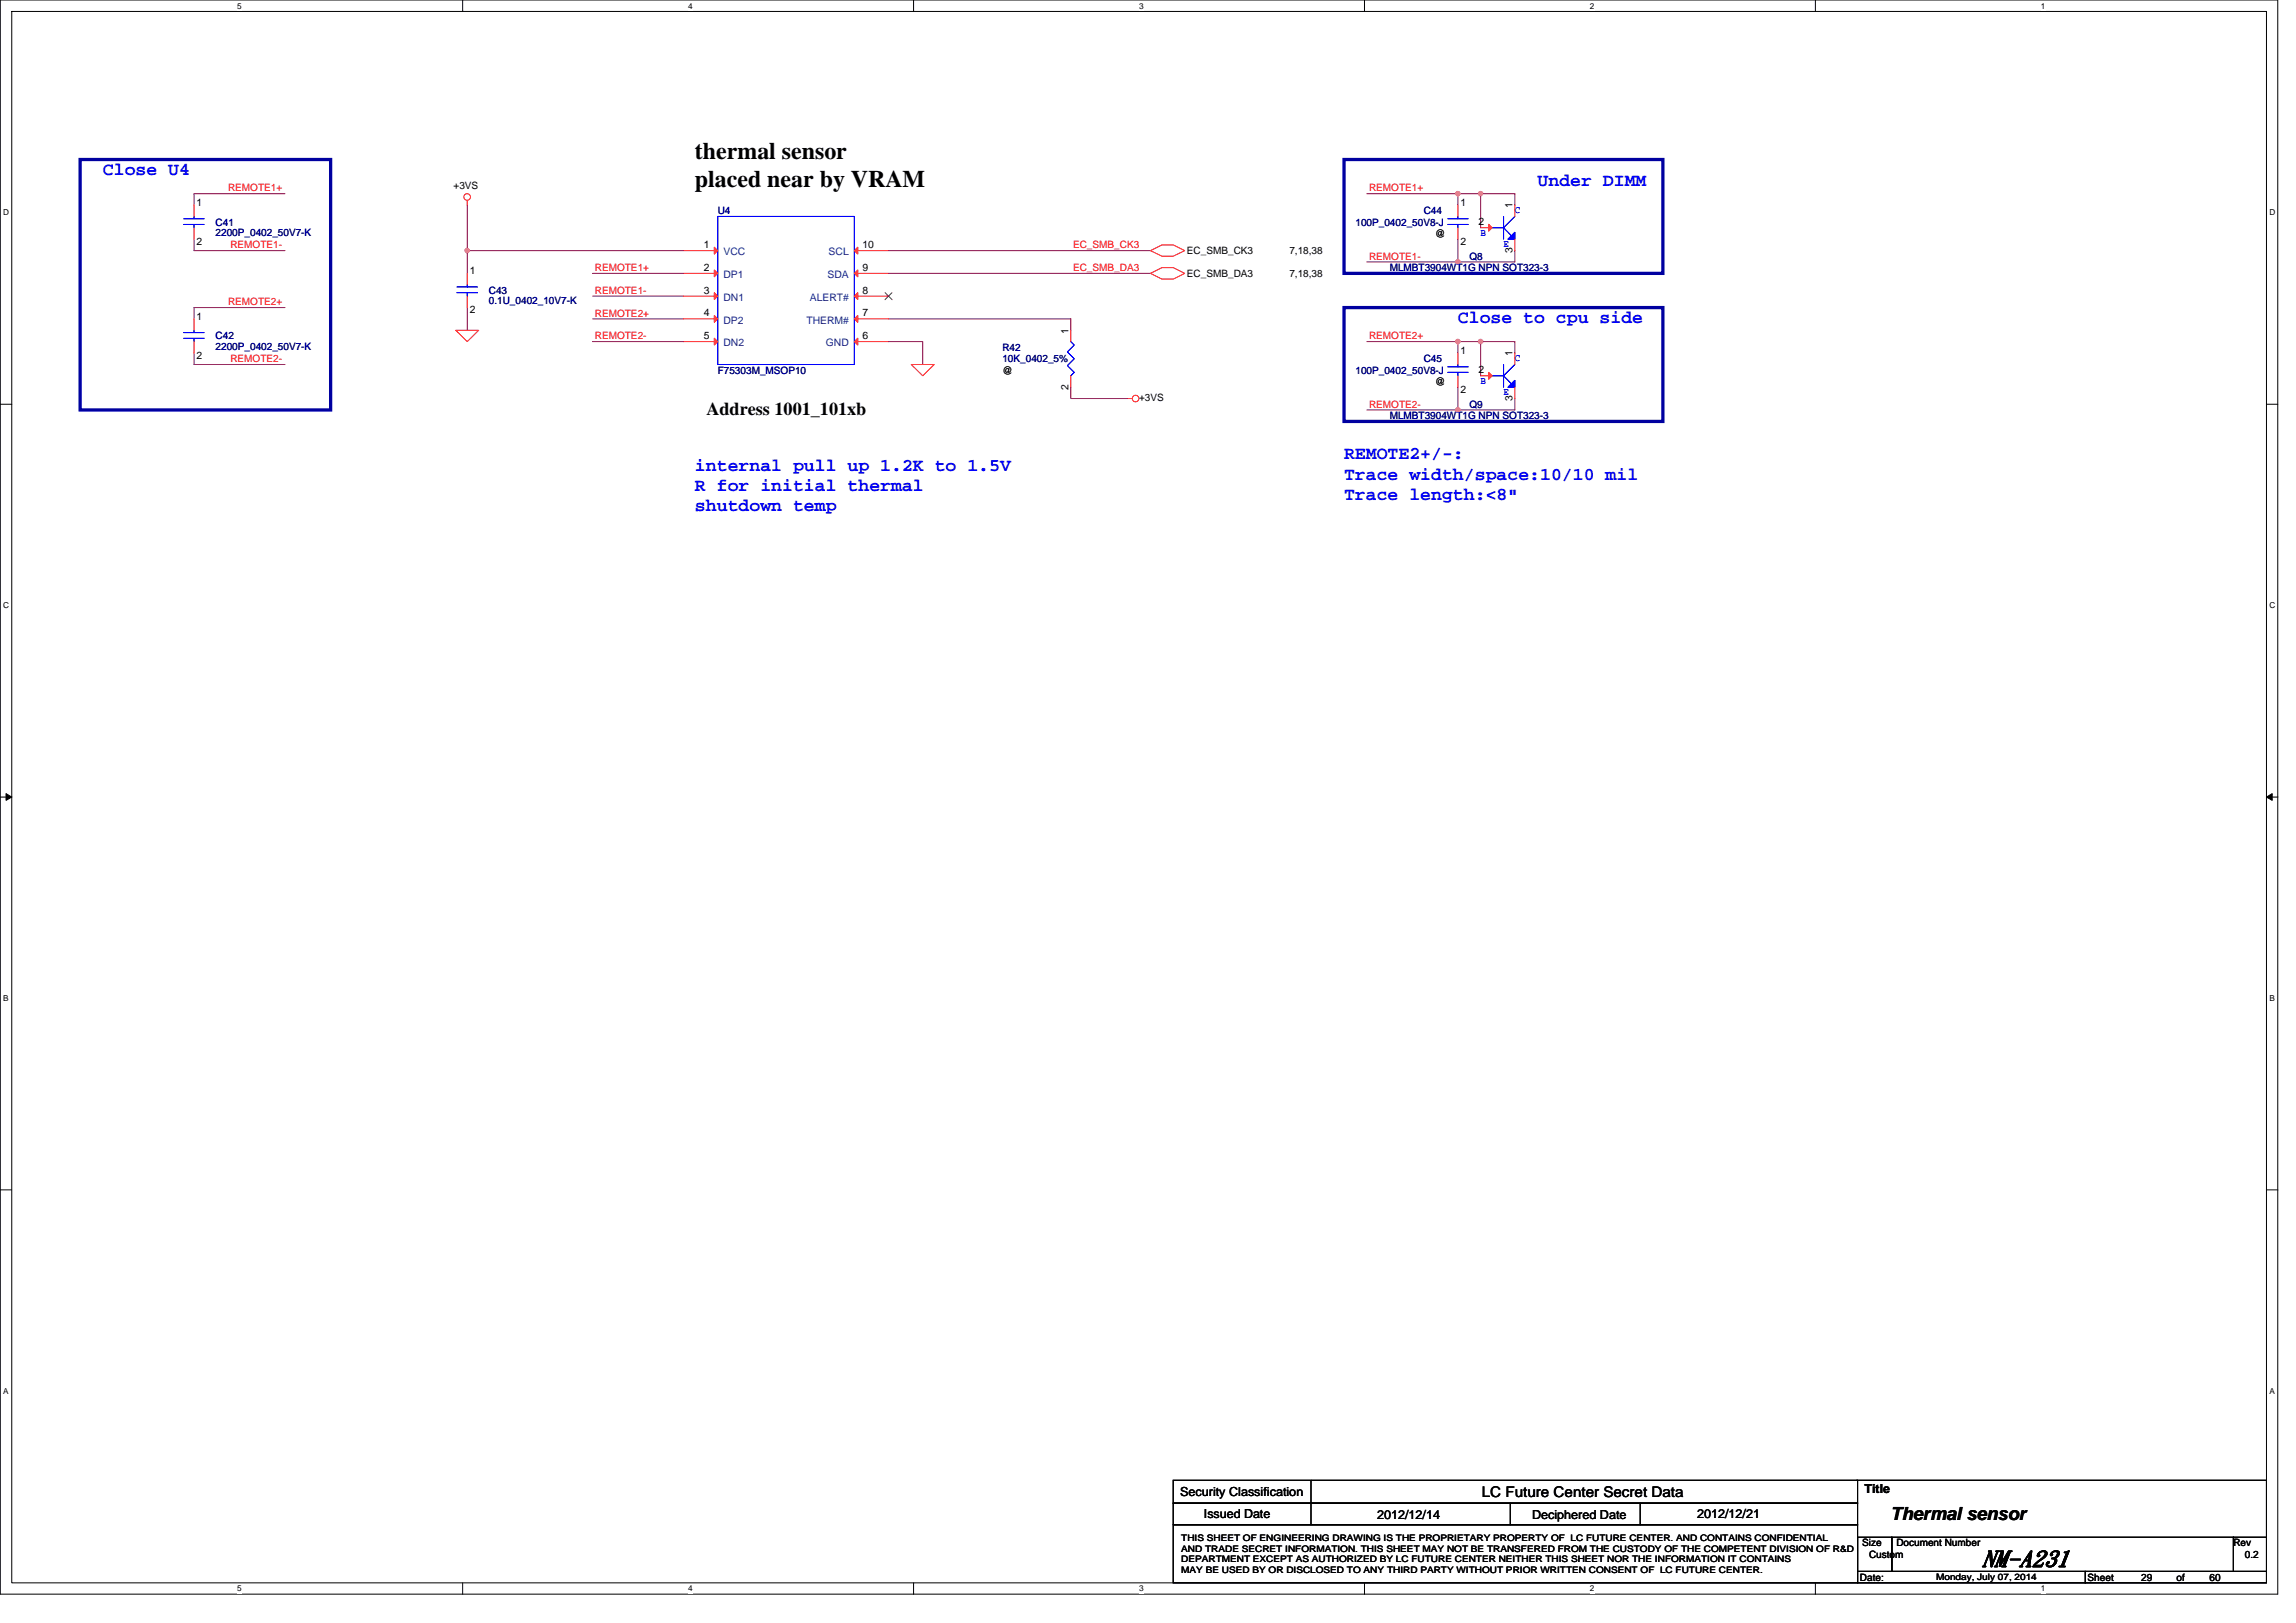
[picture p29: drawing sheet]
<svg xmlns="http://www.w3.org/2000/svg" width="297mm" height="210mm" viewBox="0 0 297 210" stroke-linecap="round" stroke-linejoin="round" font-family="sans-serif">
<defs><g id="words">
<g font-size="3.1">
<text x="89.9" y="20.5">thermal sensor</text>
<text x="89.9" y="24.1">placed near by VRAM</text>
</g>
<text font-size="3" x="256.4" y="202.6">NM-A231</text>
<g font-size="2.3" fill="#00f">
<text x="13.3" y="22.6">Close U4</text>
<text x="198.9" y="24">Under DIMM</text>
<text x="188.6" y="41.7">Close to cpu side</text>
<text x="173.9" y="59.4">REMOTE2+/-:</text>
<text x="89.9" y="60.9">internal pull up 1.2K to 1.5V</text>
<text x="89.9" y="63.5">R for initial thermal</text>
<text x="173.9" y="62.1">Trace width/space:10/10 mil</text>
<text x="173.9" y="64.7">Trace length:&lt;8&quot;</text>
<text x="89.9" y="66.2">shutdown temp</text>
</g>
<g font-size="2.3">
<text x="91.4" y="53.7">Address 1001_101xb</text>
<text x="244.6" y="196.6">Thermal sensor</text>
</g>
<text font-size="1.9" x="191.7" y="193.7">LC Future Center Secret Data</text>
<g font-size="1.6">
<text x="152.7" y="193.5">Security Classification</text>
<text x="155.8" y="196.3">Issued Date</text>
<text x="178.2" y="196.5">2012/12/14</text>
<text x="198.2" y="196.5">Deciphered Date</text>
<text x="219.6" y="196.3">2012/12/21</text>
<text x="241.2" y="193.1">Title</text>
</g>
<g font-size="1.3">
<text x="25.4" y="26.7">1</text>
<text x="58.7" y="24.5">+3VS</text>
<text x="188.9" y="26.7">1</text>
<text x="191.3" y="29.1">2</text>
<text x="195.7" y="27" transform="rotate(-90 195.7 27)">1</text>
<text x="25.4" y="31.7">2</text>
<text x="60.8" y="35.5">1</text>
<text x="91.1" y="32.1">1</text>
<text x="91.1" y="35.1">2</text>
<text x="111.6" y="35.1">9</text>
<text x="111.6" y="32.1">10</text>
<text x="153.6" y="32.9">EC_SMB_CK3</text>
<text x="153.6" y="35.8">EC_SMB_DA3</text>
<text x="166.8" y="32.9">7,18,38</text>
<text x="166.8" y="35.8">7,18,38</text>
<text x="185.7" y="30.6">@</text>
<text x="188.9" y="31.7">2</text>
<text x="195.7" y="32.7" transform="rotate(-90 195.7 32.7)">3</text>
<text x="25.4" y="41.4">1</text>
<text x="60.8" y="40.6">2</text>
<text x="91.1" y="38">3</text>
<text x="91.1" y="40.9">4</text>
<text x="111.6" y="40.9">7</text>
<text x="111.6" y="38">8</text>
<text x="25.4" y="46.4">2</text>
<text x="91.1" y="43.9">5</text>
<text x="111.6" y="43.9">6</text>
<text x="138.2" y="43.2" transform="rotate(-90 138.2 43.2)">1</text>
<text x="188.9" y="45.8">1</text>
<text x="195.7" y="46.1" transform="rotate(-90 195.7 46.1)">1</text>
<text x="129.7" y="48.3">@</text>
<text x="138.2" y="50.4" transform="rotate(-90 138.2 50.4)">2</text>
<text x="147.4" y="51.9">+3VS</text>
<text x="185.7" y="49.8">@</text>
<text x="188.9" y="50.9">2</text>
<text x="191.3" y="48.3">2</text>
<text x="195.7" y="51.9" transform="rotate(-90 195.7 51.9)">3</text>
<text x="240.9" y="200.1">Size</text>
<text x="241.8" y="201.5">Custom</text>
<text x="245.3" y="200.1">Document Number</text>
<text x="288.9" y="200.1">Rev</text>
<text x="290.4" y="201.5">0.2</text>
<text x="240.6" y="204.5">Date:</text>
<text x="270.1" y="204.5">Sheet</text>
<text x="277" y="204.5">29</text>
<text x="281.6" y="204.5">of</text>
<text x="285.9" y="204.5">60</text>
</g>
<g font-size="1.3" fill="#000080">
<text x="27.9" y="29.2">C41</text>
<text x="92.9" y="27.7">U4</text>
<text x="175.4" y="29.2">100P_0402_50V8-J</text>
<text x="184.2" y="27.7">C44</text>
<text x="27.9" y="30.5">2200P_0402_50V7-K</text>
<text x="179.8" y="35.1">MLMBT3904WT1G NPN SOT323-3</text>
<text x="190.1" y="33.6">Q8</text>
<text x="63.2" y="38">C43</text>
<text x="63.2" y="39.3">0.1U_0402_10V7-K</text>
<text x="27.9" y="43.9">C42</text>
<text x="27.9" y="45.2">2200P_0402_50V7-K</text>
<text x="129.7" y="45.4">R42</text>
<text x="129.7" y="46.9">10K_0402_5%</text>
<text x="184.2" y="46.9">C45</text>
<text x="92.9" y="48.3">F75303M_MSOP10</text>
<text x="175.4" y="48.3">100P_0402_50V8-J</text>
<text x="190.1" y="52.7">Q9</text>
<text x="179.8" y="54.2">MLMBT3904WT1G NPN SOT323-3</text>
</g>
<g font-size="1.3" fill="#f00">
<text x="29.5" y="24.8">REMOTE1+</text>
<text x="177.1" y="24.8">REMOTE1+</text>
<text x="29.8" y="32.1">REMOTE1-</text>
<text x="77" y="35.1">REMOTE1+</text>
<text x="138.8" y="35.1">EC_SMB_DA3</text>
<text x="138.8" y="32.1">EC_SMB_CK3</text>
<text x="177.1" y="33.6">REMOTE1-</text>
<text x="29.5" y="39.5">REMOTE2+</text>
<text x="77" y="41">REMOTE2+</text>
<text x="77" y="38">REMOTE1-</text>
<text x="29.8" y="46.9">REMOTE2-</text>
<text x="77" y="43.9">REMOTE2-</text>
<text x="177.1" y="43.9">REMOTE2+</text>
<text x="177.1" y="52.7">REMOTE2-</text>
</g>
<g font-size="1.3" fill="#00f">
<text x="196" y="27.6">C</text>
<text x="191.6" y="30.5">B</text>
<text x="194.5" y="32">E</text>
<text x="196" y="46.7">C</text>
<text x="191.6" y="49.7">B</text>
<text x="194.5" y="51.2">E</text>
</g>
<g font-size="1.3" fill="#004080">
<text x="93.6" y="33">VCC</text>
<text x="93.6" y="36">DP1</text>
<text x="107.1" y="36">SDA</text>
<text x="107.2" y="33">SCL</text>
<text x="93.6" y="38.9">DN1</text>
<text x="93.6" y="41.9">DP2</text>
<text x="104.3" y="41.9">THERM#</text>
<text x="104.8" y="38.9">ALERT#</text>
<text x="93.6" y="44.8">DN2</text>
<text x="106.8" y="44.8">GND</text>
</g>
<g font-size="1.2">
<text x="152.8" y="199.4">THIS SHEET OF ENGINEERING DRAWING IS THE PROPRIETARY PROPERTY OF LC FUTURE CENTER. AND CONTAINS CONFIDENTIAL</text>
<text x="152.8" y="200.8">AND TRADE SECRET INFORMATION. THIS SHEET MAY NOT BE TRANSFERED FROM THE CUSTODY OF THE COMPETENT DIVISION OF R&amp;D</text>
<text x="152.8" y="202.1">DEPARTMENT EXCEPT AS AUTHORIZED BY LC FUTURE CENTER NEITHER THIS SHEET NOR THE INFORMATION IT CONTAINS</text>
<text x="152.8" y="203.5">MAY BE USED BY OR DISCLOSED TO ANY THIRD PARTY WITHOUT PRIOR WRITTEN CONSENT OF LC FUTURE CENTER.</text>
<text x="250.5" y="204.4">Monday, July 07, 2014</text>
</g>
<g font-size="1.1">
<text x="30.7" y="1.1">5</text>
<text x="89" y="1.1">4</text>
<text x="147.4" y="1.1">3</text>
<text x="205.7" y="1.1">2</text>
<text x="264" y="1.1">1</text>
<text x=".4" y="27.8">D</text>
<text x="293.6" y="27.8">D</text>
<text x=".4" y="78.7">C</text>
<text x="293.6" y="78.7">C</text>
<text x=".4" y="129.5">B</text>
<text x="293.6" y="129.5">B</text>
<text x=".4" y="180.3">A</text>
<text x="293.6" y="180.3">A</text>
<text x="30.7" y="205.9">5</text>
<text x="89" y="205.9">4</text>
<text x="147.4" y="205.9">3</text>
<text x="205.7" y="205.9">2</text>
<text x="264" y="205.9">1</text>
</g>
</g></defs>
<path d="M0 0h294.7v206.2h-294.7zM1.5 1.5h291.7v203.3h-291.7z" fill="none" stroke="#000" stroke-width=".13"/>
<g fill="#fff">
<path d="M30.7 .1h.6v1.2h-.6z"/>
<path d="M30.7 204.9h.6v1.2h-.6z"/>
</g>
<path d="M59.9 0v1.5M59.9 204.8v1.5" fill="none" stroke="#000" stroke-width=".13"/>
<g fill="#fff">
<path d="M89 .1h.6v1.2h-.6z"/>
<path d="M89 204.9h.6v1.2h-.6z"/>
</g>
<path d="M118.2 0v1.5M118.2 204.8v1.5" fill="none" stroke="#000" stroke-width=".13"/>
<g fill="#fff">
<path d="M147.4 .1h.5v1.2h-.5z"/>
<path d="M147.4 204.9h.5v1.2h-.5z"/>
</g>
<path d="M176.5 0v1.5M176.5 204.8v1.5" fill="none" stroke="#000" stroke-width=".13"/>
<g fill="#fff">
<path d="M205.7 .1h.6v1.2h-.6z"/>
<path d="M205.7 204.9h.6v1.2h-.6z"/>
</g>
<path d="M234.9 0v1.5M234.9 204.8v1.5" fill="none" stroke="#000" stroke-width=".13"/>
<g fill="#fff">
<path d="M264 .1h.6v1.2h-.6z"/>
<path d="M264 204.9h.6v1.2h-.6z"/>
<path d="M.4 26.9h.8v1.2h-.8z"/>
<path d="M293.6 26.9h.7v1.2h-.7z"/>
<path d="M.4 77.7h.8v1.2h-.8z"/>
<path d="M293.6 77.7h.7v1.2h-.7z"/>
</g>
<path d="M0 52.3h1.5M293.2 52.3h1.5" fill="none" stroke="#000" stroke-width=".13"/>
<g fill="#fff">
<path d="M.4 128.5h.7v1.2h-.7z"/>
<path d="M293.6 128.5h.7v1.2h-.7z"/>
</g>
<path d="M0 103.1h1.5M293.2 103.1h1.5" fill="none" stroke="#000" stroke-width=".13"/>
<path d="M.8 102.7l.7 .4-.7 .4zM293.2 103.1l.8-.4v.8z" fill="#000" stroke="#000" stroke-width=".13"/>
<g fill="#fff">
<path d="M.4 179.3h.7v1.2h-.7z"/>
<path d="M293.6 179.3h.7v1.2h-.7z"/>
</g>
<g fill="none" stroke="#000" stroke-width=".13">
<path d="M0 153.9h1.5M293.2 153.9h1.5M151.8 191.5h88.5v3h-88.5zM151.8 194.5h88.5v2.8h-88.5zM151.8 197.3h88.5v7.5h-88.5zM169.6 191.5v5.8M195.4 194.5v2.8M212.2 194.5v2.8M240.2 191.5h53v7.4M240.3 198.9h4.4v4.4h-4.4zM244.7 198.9h44.2v4.4h-44.2zM288.9 198.9h4.3v4.4h-4.3z"/>
<path d="M240.3 203.3h29.5v1.5h-29.5zM269.8 203.3h23.4v1.5h-23.4z"/>
</g>
<path d="M10.4 20.6h32.4v32.4h-32.4zM173.9 20.6h41.2v14.8h-41.2zM173.9 39.8h41.2v14.7h-41.2z" fill="none" stroke="#0000a0" stroke-width=".42"/>
<g fill="none" stroke="#800040" stroke-width=".13">
<path d="M25.1 30.9v1.5h11.8M36.9 39.8h-11.8v1.5M36.9 25.1h-11.8v1.4M60.4 32.4v3M60.4 39.8v2.9M60.4 26.5v5.9M60.4 32.4h28M76.7 35.4h11.7M76.7 38.3h11.7M115 35.4h33.8M115 32.4h33.8M176.8 33.9h11.8"/>
<path d="M176.8 25.1h11.8M188.6 25.1h3v4.4M188.6 30.9v3M188.6 25.1v1.4M191.6 25.1h4.4v1.4M196 32.4v1.5h-7.4M25.1 45.7v1.5h11.8M76.7 41.3h11.7M76.7 44.2h11.7M115 41.3h23.5v1.4M115 44.2h4.4v3M138.5 50.1v1.5h7.4"/>
<path d="M176.8 53h11.8M176.8 44.2h11.8M188.6 44.2h3v4.4M188.6 50.1v2.9M188.6 44.2v1.5M191.6 44.2h4.4v1.5M196 51.6v1.4h-7.4"/>
</g>
<g fill="#f0f" stroke="#f0f" stroke-width=".13">
<circle cx="191.5" cy="44.2" r=".29"/>
<circle cx="191.5" cy="25" r=".29"/>
<circle cx="188.6" cy="33.9" r=".29"/>
<circle cx="188.6" cy="53" r=".29"/>
<circle cx="188.6" cy="25" r=".29"/>
<circle cx="188.6" cy="44.2" r=".29"/>
<circle cx="60.4" cy="32.4" r=".29"/>
</g>
<g fill="none" stroke="#f00" stroke-width=".13">
<path d="M25.1 26.5v1.5M25.1 29.5v1.4M60.4 25.9v.6M60.4 35.4v1.4M60.4 38.3v1.5M88.4 32.4h4.5M88.4 35.4h4.5M88.4 38.3h4.5M110.5 38.3h4.5M110.5 35.4h4.5M110.5 32.4h4.5M148.8 32.4l1.5-.7h1.5l1.5 .7-1.5 .7h-1.5z"/>
<path d="M148.8 35.4l1.5-.8h1.5l1.5 .8-1.5 .7h-1.5zM188.6 26.5v1.5M188.6 29.5v1.4M191.6 29.5h1.4M196 30.9v1.5M196 26.5v1.5M25.1 41.3v1.4M25.1 44.2v1.5M59 42.7h2.9l-1.5 1.5zM88.4 41.3h4.5M88.4 44.2h4.5M110.5 44.2h4.5"/>
<path d="M110.5 41.3h4.5M117.9 47.2h3l-1.5 1.4zM138.5 42.7v1.5M138.5 48.6v1.5M145.9 51.6h.6M188.6 45.7v1.5M188.6 48.6v1.5M191.6 48.6h1.4M196 50.1v1.5M196 45.7v1.5"/>
<circle cx="60.4" cy="25.5" r=".43"/>
<circle cx="146.9" cy="51.6" r=".43"/>
</g>
<g fill="none" stroke="#00f" stroke-width=".13">
<path d="M23.8 29h2.6M23.8 28.3h2.6M25.1 28v.3M25.1 29v.5M59.1 37.9h2.7M59.1 37.1h2.7M60.4 36.8v.3M60.4 37.9v.4M92.9 28h17.6v19.2h-17.6zM187.3 29h2.6M187.3 28.3h2.6M188.6 28v.3"/>
<path d="M188.6 29v.5M193 29.5h1.5M194.5 28v2.9M196 28l-1.5 1.5 1 1M23.8 43.8h2.6M23.8 43h2.6M25.1 42.7v.3M25.1 43.8v.4M138.5 44.2l.5 .4-.9 .9 .9 .9-.9 .9 .9 .9-.5 .4M187.3 48.2h2.6M187.3 47.5h2.6M188.6 47.2v.3"/>
<path d="M188.6 48.2v.4M193 48.6h1.5M194.5 47.2v2.9M196 47.2l-1.5 1.4 1 1.1"/>
</g>
<g fill="#00f" stroke="#00f" stroke-width=".13">
<path d="M195.5 49.7l.5-.5v.9h-.9z" fill-rule="evenodd"/>
<path d="M195.5 49.7l.5-.5v.9h-.9z" fill-rule="evenodd"/>
<path d="M195.5 30.5l.5-.4v.8h-.9z" fill-rule="evenodd"/>
<path d="M195.5 30.5l.5-.4v.8h-.9z" fill-rule="evenodd"/>
</g>
<g fill="#f00" stroke="#f00" stroke-width=".13">
<path d="M192.6 48.2l.4 .4-.4 .5z"/>
<path d="M92.4 32l.5 .4-.5 .5z"/>
<path d="M92.4 34.9l.5 .5-.5 .4z"/>
<path d="M92.4 37.9l.5 .4-.5 .5z"/>
<path d="M92.4 40.8l.5 .5-.5 .4z"/>
<path d="M92.4 43.8l.5 .4-.5 .4z"/>
<path d="M110.5 44.2l.5-.4v.8z"/>
<path d="M110.5 41.3l.5-.5v.9z"/>
<path d="M111 37.9v.9l-.5-.5z"/>
<path d="M110.5 35.4l.5-.5v.9z"/>
<path d="M110.5 32.4l.5-.4v.9z"/>
<path d="M192.6 29l.4 .5-.4 .4z"/>
</g>
<path d="M114.5 37.9l.9 .9M115.4 37.9l-.9 .9" fill="none" stroke="#804000" stroke-width=".13"/>
<use href="#words"/>
</svg>
